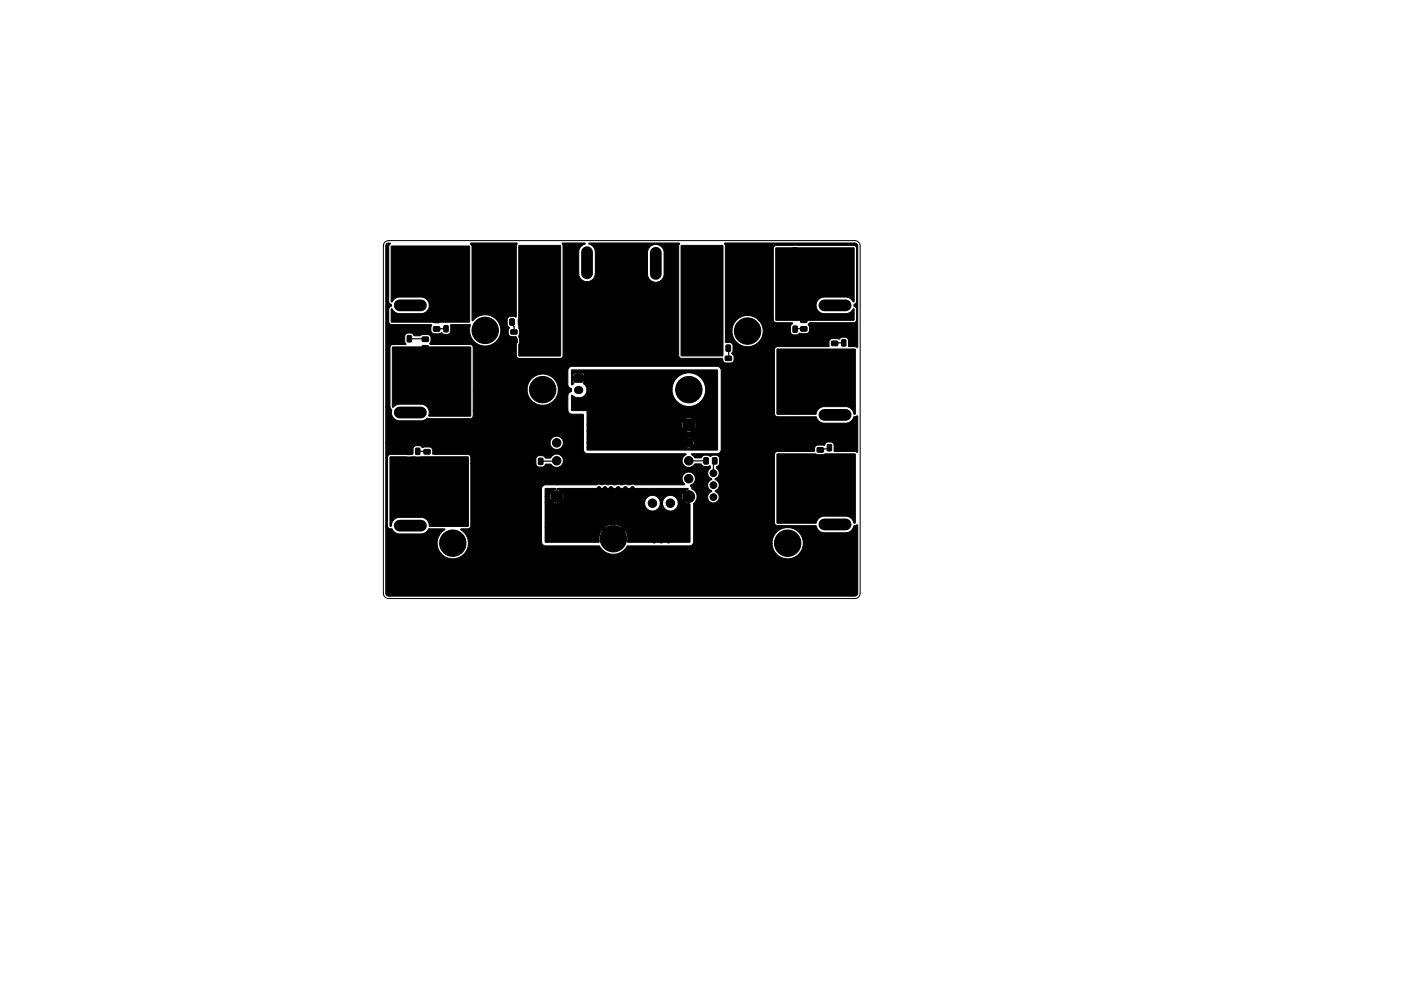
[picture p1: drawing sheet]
<svg xmlns="http://www.w3.org/2000/svg" width="297mm" height="210mm" viewBox="0 0 297 210" stroke-linecap="round" stroke-linejoin="round" font-family="sans-serif">
<path d="M81.6 51.4l.8-.4h98.8a1.14 1.14 0 0 1 1.2 1.2v73.7a1.14 1.14 0 0 1-1.2 1.1h-98.8a1.14 1.14 0 0 1-1.1-1.1v-73.7z" fill="none" stroke="#000" stroke-width=".21"/>
<g fill="#000" stroke="#000" stroke-width=".21">
<path d="M81.9 51.8l.5-.2 .4 .1-.4 .6v11.6l.1 .4 .5 .4v.3l-.5 .3-.1 .3v2.6l.2 .5 .5 .2h8.3l.1 .1-.1 .4v.8l.2 .5 .4 .1h1.1l.6-.2 .6 .4 .7-.1 .4-.2 .2-.3v-1.5l4-.1 .1 .2a3.3 3.3 0 0 0 3.5 4.3 3.3 3.3 0 0 0 2.6-4.9 3.3 3.3 0 0 0-5.6-.3l-.1-.2v-15.6l-.3-.7h9.8l-.1 .6v15l-.2 .1-.4-.2-.9 .1-.5 .6 .1 1.1 .4 .7-.2 .4v1l.6 .4h1l.3 .6-.2 1.1v2.6l.6 .3h8.6l.4-.1 .3-.5v-23.2l-.2-.6h4.8l.1 .1a2.04 2.04 0 0 0-1.4 1.7v4.7a1.76 1.76 0 0 0 1.7 1.7 1.76 1.76 0 0 0 1.8-1.6h11.1a1.76 1.76 0 0 0 1.7 1.7 1.76 1.76 0 0 0 1.8-1.7v-4.8a1.76 1.76 0 0 0-1.8-1.5 1.76 1.76 0 0 0-1.7 1.6v4.7h-11.1v-4.8a1.97 1.97 0 0 0-1.4-1.7l.2-.1h19.1l-.2 .6v23.2l.3 .5 8.9 .1 .2 .6 .4 .3h1.5l.4-.6v-.8l-.5-.5 .3-.5v-1.2l-.4-.6h-1.1l-.1-.2v-2.3h1.4a3.3 3.3 0 0 0 4.6 3.1 3.3 3.3 0 0 0 1-5.5h3.2l.1 .5 .5 .2h3.4v.2l-.4 .5v1.3a1.22 1.22 0 0 0 1.9 .2l1.4 .1 .6-.3 .1-1-.2-.7 .3-.3h9.3l.5-.3 .1-2.7-.6-.6 .1-.3 .4-.3 .1-.4v-11.2a.65 .65 0 0 0-.6-.6h-16.4a.65 .65 0 0 0-.6 .6v15.1h-3.2l-1.2-.7a3.3 3.3 0 0 0-2.3 .1h-.1a3.3 3.3 0 0 0-2 3h-1.4v-18l-.1-.6h27.5a.63 .63 0 0 1 .7 .6l-.1 21.5-1.9-.2-.1-1.5a1.19 1.19 0 0 0-1.7-.2l-.2 .2-1.4-.2-.5 .2-.2 .4-.1 1.1h-10.9l-.3 .2-.2 .3v14l.5 .4h8.2a1.86 1.86 0 0 0 1.7 1.4h4.7a2.07 2.07 0 0 0 1.7-1.4l.6-.2 .2 .1-.1 7.6-.6-.1h-4.3l-.1-1.6-.7-.4a.96 .96 0 0 0-1.2 .6l-.1 .1h-1.7l-.3 .4-.2 .9h-7.8a.65 .65 0 0 0-.6 .6l.1 14.8 .5 .3 8.3 .1a1.76 1.76 0 0 0 1.6 1.4h4.7a1.96 1.96 0 0 0 1.7-1.5l.6-.2 .2 .2v14.4a.63 .63 0 0 1-.7 .6h-98.8a.63 .63 0 0 1-.6-.7v-14.2h.4a.65 .65 0 0 0 .7 .6h.2a1.87 1.87 0 0 0 1.6 1.1h4.6a2.07 2.07 0 0 0 1.7-1.1h3.2l.1 .2a3.3 3.3 0 0 0 .2 5.8 3.3 3.3 0 0 0 4.8-3.3h15.5l.3 .7 .6 .2 11.4 .1a3.3 3.3 0 0 0 2.8 1.7 3.6 3.6 0 0 0 3.2-1.8h13.1l.5-.2 .3-.4h16.7v.4a3.3 3.3 0 0 0 5.1 2.4 3.3 3.3 0 0 0-.2-5.7 3.3 3.3 0 0 0-4.9 2.9h-16.7l.1-8.4a1.81 1.81 0 0 0-.4-3.1l-.3-.7a1.53 1.53 0 0 0 .6-2.5 1.45 1.45 0 0 0-2.1 .2 1.45 1.45 0 0 0 .3 2.1l-10.6 .1-.6-.2-.9 .2-.6-.2-.9 .2-.6-.2-.9 .2-.7-.2-.6 .2-.6-.2-.7 .2-.6-.2-.4 .2h-11l-.5 .3-.2 .6v11.1h-15.5a3.7 3.7 0 0 0-1.6-2.6l1.5-.1a.64 .64 0 0 0 .6-.6v-13.2h13.8l.2 .4 .5 .3 .9-.1 .5-.5h1a1.44 1.44 0 0 0 2.3 .3 1.44 1.44 0 0 0-.2-2.2 1.44 1.44 0 0 0-2.1 .6h-1.1l-.5-.5h-1.1l-.4 .6v1.1h-13.8v-1.4a.65 .65 0 0 0-.6-.6h-7.3l-.2-.1v-.9l-.2-.4-.4-.2h-1.1l-.4 .2-.7-.5a1.01 1.01 0 0 0-1.3 .5l-.1 1.4h-4.7l-.4 .1-.2 .3v14.8h-.4v-17.7h34.8a1.41 1.41 0 0 0 2 1.3 1.41 1.41 0 0 0 .3-2.4 1.41 1.41 0 0 0-2.3 .9v.2h-34.8v-7.6h.9l.3 .5a1.92 1.92 0 0 0 1.7 2.5h4.8l1.1-.6 .4 .1h8.8l.5-.5v-1.3h20.1l.2 .5 .4 .3 2.7 .2v7.4l.2 .5 .4 .3 21.2 .1a1.8 1.8 0 0 0-.8 1.9 1.47 1.47 0 0 0 1.2 1 1.47 1.47 0 0 0 1.5-.8h1.2l.7 .6 1.3-.2a.68 .68 0 0 1-.4 1 1.35 1.35 0 0 0 .7 1.9 1.36 1.36 0 0 0-.9 1.2 1.36 1.36 0 0 0 .9 1.3 1.26 1.26 0 0 0-.9 1.7 1.26 1.26 0 0 0 1.8 .6 1.26 1.26 0 0 0 .4-1.8l-.6-.5a1.36 1.36 0 0 0 .9-1.3 1.36 1.36 0 0 0-.9-1.2 1.36 1.36 0 0 0 .3-2.4v-.3l.5-.3 .2-.4-.1-1.1-.4-.6h-1l-.5 .3-.5-.3h-.8l-.7 .6h-1.2l-.8-.8 .1-.1 5.5-.1 .4-.2 .3-.3v-17.1l-.1-.4-.3-.4-.5-.1h-30.9l-.5 .3-.2 .4v3.1a.89 .89 0 0 0 .7 .9l.1 .6-.6 .4-.2 .4v3.2h-20.1v-4.3h11.4l.1 .3a3.3 3.3 0 0 0 5.1 2.4 3.3 3.3 0 0 0-.3-5.7 3.3 3.3 0 0 0-4.9 3h-11.4v-9a.65 .65 0 0 0-.6-.6h-8.4l-.2-.2 .3-.5v-.8l-.5-.6h-1.3l-.5 .2h-1.2l-.2-.1a1.19 1.19 0 0 0-1.7-.1l-.2 .3v1.1l.2 .7h-2.8l-.5 .5v12.7h-.9v-34.1zM83 52.2h16.5l.1 16-.2 .2h-16.3l-.2-.2 .1-2.7a2.47 2.47 0 0 0 1.7 1h4.6a1.76 1.76 0 0 0 1.7-1.7 1.76 1.76 0 0 0-1.7-1.8h-4.6a1.95 1.95 0 0 0-1.6 1.1l-.2-.2zM110 52.1h8.9l-.1 23.4h-8.8v-2.4l.2-.5v-.7l-.2-.4 .2-.8v-.7l-.2-.4zM144.4 52.1h8.9l-.1 23.4-8.8-.1zM164.5 52.6h16.5l.1 11.3-.1 .2a2.03 2.03 0 0 0-1.6-1.1h-4.7a1.76 1.76 0 0 0-1.7 1.8 1.76 1.76 0 0 0 1.7 1.7h4.7a1.95 1.95 0 0 0 1.6-1l.1 .1v2.2l-.1 .2-16.5-.1zM84.5 71.2h.7l.2 .1v1l-.1 .3h-.6l-.3-.2zM86.4 71.2h.6l.3 .1v1l-.2 .3h-.6l-.2-.2zM89.5 71.5h1.2l.2 .2v.6l-.3 .2h-1l-.1-.3zM89.5 73.4l1.2-.1 .2 .2v.7l-.3 .1h-1l-.1-.2zM91.9 69.4l1.2-.1 .2 .2-.1 .7-.2 .1h-1l-.1-.2zM91.9 67.5h1.2l.2 .2-.1 .6-.2 .2h-1l-.1-.3zM94.2 69.1l.6-.1 .2 .2 .1 1-.2 .2h-.6l-.2-.1z"/>
<path d="M96 69.1l.7-.1 .2 .2v1l-.1 .2h-.6l-.2-.1zM83.2 73.7h16.6v14.6h-8.9a1.89 1.89 0 0 0-1.6-2.5h-4.8l-1.3 .6zM108.1 67.7l.7-.1 .3 .2v1l-.2 .2h-.6l-.2-.1zM108.3 70h1.2l.2 .2-.1 .6-.2 .1h-1l-.1-.2zM108.3 71.9l1.2-.1 .2 .3-.1 .5-.2 .2h-1l-.1-.3zM109.9 67.7l.7-.1 .3 .2v1l-.2 .2h-.6l-.2-.1zM121.8 79.5h1.8v1.5h-1.8zM121.2 78.5h30.9v17h-27.5l-.1-.1v-.4h21l.6 .1 .4-.1-.5-.5-.5 .5h-21v-1.1h20.4l.1 .5 .5-.4h1.1l.5 .5 .1-.5-.1-.5-.5 .5h-1.1l-.5-.5-.1 .4h-20.4v-1h21l.5 .5 .5-.5-.6-.1-.4 .1h-21v-1.4h20.8a1.43 1.43 0 0 0 1.5-.1l-.8-.7-.7 .8h-20.8v-1.4h20l.2 .8 .8-.7h1.1l.7 .7a1.43 1.43 0 0 0 .1-1.5l-.8 .8h-1.1l-.8-.8-.2 .7h-20v-1.2h20.8l.7 .7 .8-.7a1.39 1.39 0 0 0-1.5 0h-20.8v-1.8l-3.3-.1v-3.1l.8 .4 .9 .1a1.6 1.6 0 0 0 1.5-1.7h18.1v.3a3.6 3.6 0 0 0 5.5 2.6 3.6 3.6 0 0 0-.3-6.1 3.6 3.6 0 0 0-5.2 3.2h-18.1l-.1-.7-.6-.6 .2-.8h-2.5l.3 .8-.5 .2v-1.7h2.7v-.3l-.2-.4h-.6v.7h-.8v-.7h-.4l-.4 .2-.1 .5h-.2zM152.1 73.2h.7l.3 .1v1l-.2 .2-.6 .1-.2-.2zM153.8 75.6l1.2-.1 .1 .3v.6l-.2 .1h-1l-.2-.2zM153.8 77.5l1.2-.1 .1 .3v.5l-.2 .2h-1l-.2-.3zM154 73.2h.7l.2 .1v1l-.1 .2-.7 .1-.2-.2z"/>
<path d="M166.3 69.2l.6-.1 .3 .2v1l-.2 .2h-.5l-.3-.1zM168.2 69.2l.6-.1 .2 .2 .1 1-.2 .2h-.6l-.2-.1zM169.8 69.3h1.2l.1 .2v.6l-.2 .2h-1l-.2-.3zM169.8 67.5h1.2l.1 .2v.6l-.2 .2-1-.1-.2-.2zM176.3 72.4h1.2l.2 .2-.1 .6-.2 .2-1-.1-.1-.2zM176.3 74.2h1.2l.2 .2-.1 .6-.2 .2h-1l-.1-.3zM178.5 72.1l.6-.1 .3 .2v1l-.2 .2h-.5l-.3-.1zM180.4 72.1l.6-.1 .2 .2 .1 1-.2 .2h-.6l-.2-.1zM164.7 74.1h16.6l.1 13.7-.3 .1a1.87 1.87 0 0 0-1.7-1.6h-4.7a1.95 1.95 0 0 0-1.8 1.6l-8.2-.1zM82.7 97h16.6v14.6l-8.2 .1a2.4 2.4 0 0 0-1.1-1.7l-.7-.2h-4.6a1.86 1.86 0 0 0-1.8 1.9l-.2-.1zM86.3 95.1l.6-.1 .3 .2v1l-.2 .2h-.6l-.2-.1zM88.2 95.1l.6-.1 .2 .2 .1 1-.2 .2h-.6l-.2-.1z"/>
<path d="M89.9 95.4h1.2l.1 .2v.6l-.2 .2-1-.1-.2-.2zM89.9 97.2h1.2l.1 .2v.6l-.2 .2h-1l-.2-.3zM112.4 97.3l.7-.1 .2 .1v1l-.1 .3h-.7l-.2-.2zM114.2 97.3l.7-.1 .2 .1v1l-.1 .3h-.6l-.3-.2zM149.3 97.2l.7-.1 .2 .1v1l-.1 .3h-.7l-.2-.2zM151.1 97.2l.7-.1 .2 .1v1l-.1 .3h-.6l-.3-.2zM164.7 96.3h8.2l.4 .2h1.1l.5-.2h6.4l.1 14.6-.2 .1-.2-.1a1.76 1.76 0 0 0-1.6-1.4h-4.7a1.95 1.95 0 0 0-1.8 1.5l-8.2-.1zM173.3 95h1.2l.1 .2v.6l-.2 .2-1-.1-.2-.2zM173.3 96.8h1.2l.1 .2v.6l-.2 .2h-1l-.2-.3zM175.4 94.4l.7-.1 .2 .1v1l-.1 .3h-.6l-.2-.2zM177.3 94.4l.7-.1 .2 .1v1l-.1 .3h-.6l-.2-.2zM115.6 103.7l2.3-.1v.2l-.6 .3 .7 .7 .8-.7-.6-.3 .1-.2h27.6v.2l-.6 .3 1 1v.5l-1 1.1 1 .3v8h-13.3a3.1 3.1 0 0 0-.6-2.6l-2.3 2.4-2.5-2.4a3.4 3.4 0 0 0-.6 2.6l-11.3 .1-.1-.2v-3h12.6l1.8 1.9 1.9-1.9a3 3 0 0 0-3.7 0h-12.6v-5.2h1.7l.8 .2 18.6-.1v.2a1.67 1.67 0 0 0 1.8 1.4 1.67 1.67 0 0 0 1.5-1.6h.5v.2a1.67 1.67 0 0 0 2.6 1.1 1.67 1.67 0 0 0-.1-2.8h1.5l.2 .8 .8-.7-.8-.8-.2 .7h-1.6a1.67 1.67 0 0 0-2.4 1.5h-.5v-.3a1.67 1.67 0 0 0-1.8-1.4 1.67 1.67 0 0 0-1.5 1.7h-18.1l.2-.2-.8-.7-.7 .8h-1.7v-1.4h.9l.2 .8 .8-.7h1.1l.7 .7a1.48 1.48 0 0 0 0-1.5l-.7 .8h-1.1l-.8-.8-.2 .7h-.9z"/>
<circle cx="95.2" cy="53.9" r="1.39"/>
<circle cx="95.2" cy="57.3" r="1.39"/>
<circle cx="105.2" cy="53.9" r="1.39"/>
<circle cx="105.2" cy="57.3" r="1.39"/>
<circle cx="158.6" cy="53.9" r="1.39"/>
<circle cx="158.6" cy="57.3" r="1.39"/>
<circle cx="168.5" cy="53.9" r="1.39"/>
<circle cx="168.5" cy="57.3" r="1.39"/>
<circle cx="95" cy="75.3" r="1.39"/>
<circle cx="95" cy="78.7" r="1.39"/>
<circle cx="95.3" cy="61.5" r="1.39"/>
<circle cx="95.3" cy="64.9" r="1.39"/>
<circle cx="102.9" cy="70.1" r="2.8"/>
<circle cx="104.9" cy="75.3" r="1.39"/>
<circle cx="104.9" cy="78.7" r="1.39"/>
<circle cx="105.2" cy="61.5" r="1.39"/>
<circle cx="105.2" cy="64.9" r="1.39"/>
<circle cx="115.4" cy="70.2" r="1.39"/>
<circle cx="115.4" cy="62.7" r="1.39"/>
<circle cx="115.4" cy="66.1" r="1.39"/>
<circle cx="115.4" cy="73.6" r="1.39"/>
<circle cx="125.3" cy="70.2" r="1.39"/>
<circle cx="125.3" cy="62.7" r="1.39"/>
<circle cx="125.3" cy="73.6" r="1.39"/>
<circle cx="125.3" cy="66.1" r="1.39"/>
<circle cx="138" cy="65.9" r="1.39"/>
<circle cx="138" cy="62.5" r="1.39"/>
<circle cx="138" cy="73.4" r="1.39"/>
<circle cx="138" cy="70" r="1.39"/>
<circle cx="148" cy="65.9" r="1.39"/>
<circle cx="148" cy="62.5" r="1.39"/>
<circle cx="148" cy="73.4" r="1.39"/>
<circle cx="148" cy="70" r="1.39"/>
<circle cx="158.5" cy="70.2" r="2.8"/>
<circle cx="158.6" cy="61.5" r="1.39"/>
<circle cx="158.6" cy="64.9" r="1.39"/>
<circle cx="159" cy="78.9" r="1.39"/>
<circle cx="159" cy="75.5" r="1.39"/>
<circle cx="168.5" cy="61.5" r="1.39"/>
<circle cx="168.5" cy="64.9" r="1.39"/>
<circle cx="169" cy="78.9" r="1.39"/>
<circle cx="169" cy="75.5" r="1.39"/>
<circle cx="94.8" cy="98.8" r="1.39"/>
<circle cx="95" cy="83" r="1.39"/>
<circle cx="95" cy="86.4" r="1.39"/>
<circle cx="104.7" cy="98.8" r="1.39"/>
<circle cx="104.9" cy="83" r="1.39"/>
<circle cx="104.9" cy="86.4" r="1.39"/>
<circle cx="115.1" cy="82.7" r="2.8"/>
<circle cx="118" cy="94" r=".9"/>
<circle cx="118" cy="97.8" r=".9"/>
<circle cx="118" cy="90.2" r=".9"/>
<circle cx="119.6" cy="91.4" r=".4"/>
<circle cx="119.6" cy="89.9" r=".4"/>
<circle cx="119.6" cy="88.4" r=".4"/>
<circle cx="120.9" cy="89.9" r=".4"/>
<circle cx="120.9" cy="88.4" r=".4"/>
<circle cx="120.9" cy="91.4" r=".4"/>
<circle cx="122.2" cy="89.9" r=".4"/>
<circle cx="122.4" cy="91.4" r=".4"/>
<circle cx="144.5" cy="92.2" r=".4"/>
<circle cx="146" cy="94" r=".9"/>
<circle cx="146" cy="97.8" r=".9"/>
<circle cx="146" cy="90.2" r="1.25"/>
<circle cx="146" cy="82.7" r="2.8"/>
<circle cx="146" cy="92.2" r=".4"/>
<circle cx="147.6" cy="92.2" r=".4"/>
<circle cx="149.6" cy="89.7" r=".4"/>
<circle cx="149.6" cy="90.9" r=".4"/>
<circle cx="159" cy="83" r="1.39"/>
<circle cx="159" cy="86.4" r="1.39"/>
<circle cx="159.6" cy="98" r="1.39"/>
<circle cx="169" cy="83" r="1.39"/>
<circle cx="169" cy="86.4" r="1.39"/>
<circle cx="169.5" cy="98" r="1.39"/>
<circle cx="94.8" cy="106.3" r="1.39"/>
<circle cx="94.8" cy="109.7" r="1.39"/>
<circle cx="94.8" cy="102.2" r="1.39"/>
<circle cx="96" cy="115.2" r="2.8"/>
<circle cx="104.7" cy="106.3" r="1.39"/>
<circle cx="104.7" cy="109.7" r="1.39"/>
<circle cx="104.7" cy="102.2" r="1.39"/>
<circle cx="118" cy="105.4" r="1.25"/>
<circle cx="119.6" cy="112.3" r=".4"/>
<circle cx="119.6" cy="108.2" r=".4"/>
<circle cx="119.6" cy="109.5" r=".4"/>
<circle cx="119.6" cy="113.8" r=".4"/>
<circle cx="119.6" cy="110.7" r=".4"/>
<circle cx="121.2" cy="110.7" r=".4"/>
<circle cx="121.2" cy="113.8" r=".4"/>
<circle cx="121.2" cy="112.3" r=".4"/>
<circle cx="121.2" cy="109.5" r=".4"/>
<circle cx="121.2" cy="108.2" r=".4"/>
<circle cx="122.7" cy="112.3" r=".4"/>
<circle cx="122.7" cy="110.7" r=".4"/>
<circle cx="122.7" cy="109.5" r=".4"/>
<circle cx="122.7" cy="108.2" r=".4"/>
<circle cx="122.7" cy="113.8" r=".4"/>
<circle cx="127" cy="106.7" r=".4"/>
<circle cx="127" cy="105.2" r=".4"/>
<circle cx="127" cy="103.6" r=".4"/>
<circle cx="128.3" cy="105.2" r=".4"/>
<circle cx="128.3" cy="103.6" r=".4"/>
<circle cx="128.3" cy="106.7" r=".4"/>
<circle cx="129.5" cy="105.2" r=".4"/>
<circle cx="129.5" cy="103.6" r=".4"/>
<circle cx="129.5" cy="106.7" r=".4"/>
<circle cx="130" cy="114.3" r="2.8"/>
<circle cx="131.1" cy="103.6" r=".4"/>
<circle cx="131.1" cy="105.2" r=".4"/>
<circle cx="131.1" cy="106.7" r=".4"/>
<circle cx="132.6" cy="105.2" r=".4"/>
<circle cx="132.6" cy="103.6" r=".4"/>
<circle cx="132.6" cy="106.7" r=".4"/>
<circle cx="134.1" cy="106.7" r=".4"/>
<circle cx="134.1" cy="105.2" r=".4"/>
<circle cx="134.1" cy="103.6" r=".4"/>
<circle cx="138.3" cy="106.8" r=".9"/>
<circle cx="138.7" cy="111.8" r=".4"/>
<circle cx="138.7" cy="114.8" r=".4"/>
<circle cx="138.7" cy="109.2" r=".4"/>
<circle cx="138.7" cy="110.5" r=".4"/>
<circle cx="138.7" cy="113.3" r=".4"/>
<circle cx="140.2" cy="114.8" r=".4"/>
<circle cx="140.2" cy="111.8" r=".4"/>
<circle cx="140.2" cy="110.5" r=".4"/>
<circle cx="140.2" cy="109.2" r=".4"/>
<circle cx="140.2" cy="113.3" r=".4"/>
<circle cx="141.7" cy="114.8" r=".4"/>
<circle cx="141.7" cy="113.3" r=".4"/>
<circle cx="141.7" cy="111.8" r=".4"/>
<circle cx="141.7" cy="110.5" r=".4"/>
<circle cx="141.7" cy="109.2" r=".4"/>
<circle cx="142.1" cy="106.8" r=".9"/>
<circle cx="146" cy="101.6" r=".9"/>
<circle cx="146" cy="105.4" r="1.25"/>
<circle cx="151.3" cy="100.4" r=".72"/>
<circle cx="151.3" cy="102.9" r=".72"/>
<circle cx="151.3" cy="105.5" r=".72"/>
<circle cx="159.4" cy="105.7" r="1.39"/>
<circle cx="159.4" cy="109.1" r="1.39"/>
<circle cx="159.6" cy="101.4" r="1.39"/>
<circle cx="167" cy="115.2" r="2.8"/>
<circle cx="169.3" cy="105.7" r="1.39"/>
<circle cx="169.3" cy="109.1" r="1.39"/>
<circle cx="169.5" cy="101.4" r="1.39"/>
</g>
<g fill="none" stroke="#000" stroke-width="2.5">
<path d="M84.7 56.9h4.5M116.5 53.5v4.5M124.5 53.5v4.5M139 53.6v4.5M147 53.6v4.5M174.8 56.9h4.5M84.7 64.8h4.5M84.7 79.6h4.5M174.8 64.8h4.5M84.7 87.5h4.5M174.8 80.1h4.5M174.8 88h4.5"/>
<path d="M84.7 103.6h4.5M84.7 111.5h4.5M174.8 103.3h4.5M174.8 111.3h4.5"/>
</g>
<path d="M122.5 82.8h.3" fill="none" stroke="#000" stroke-width="1.7"/>
<path d="M86.8 71.9l3.4 .1M92.6 69.7h1.6M108.6 68.8l.4 .5v1.2M154.3 73.9l.2 .2v1.4M170.4 69.7h-1.8M178.7 72.7h-1.5l-.2 .2M88.8 95.7h1.5l.2 .2M118.1 97.8l-3.6 .1M146 97.8h3.2M151.3 98.2v2.2M175.7 95.2h-1.5l-.3 .3" fill="none" stroke="#000" stroke-width=".25"/>
</svg>
